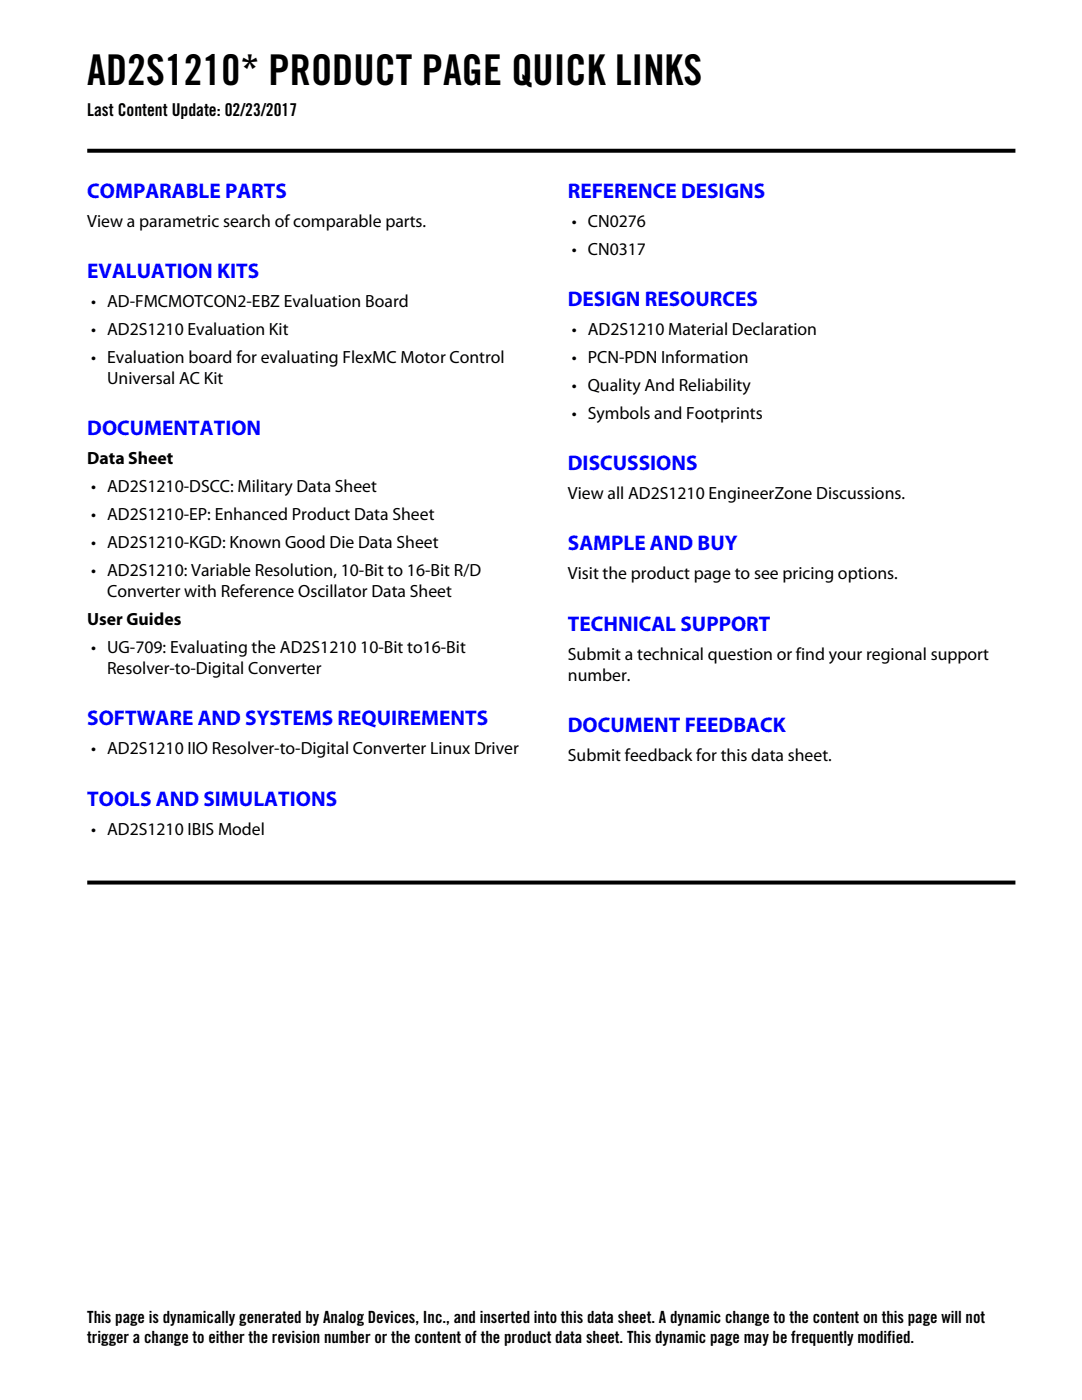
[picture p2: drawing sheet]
<svg xmlns="http://www.w3.org/2000/svg" width="216mm" height="279mm" viewBox="0 0 216 279" stroke-linecap="round" stroke-linejoin="round" font-family="sans-serif">
<defs><g id="words">
<text font-size="8.5" x="17.4" y="17">AD2S1210* PRODUCT PAGE QUICK LINKS</text>
<g font-size="4.2" fill="#00f">
<text x="17.4" y="39.5">COMPARABLE PARTS</text>
<text x="113.3" y="39.5">REFERENCE DESIGNS</text>
<text x="17.4" y="55.5">EVALUATION KITS</text>
<text x="113.3" y="61.1">DESIGN RESOURCES</text>
<text x="17.4" y="86.9">DOCUMENTATION</text>
<text x="113.3" y="93.8">DISCUSSIONS</text>
<text x="113.3" y="109.8">SAMPLE AND BUY</text>
<text x="113.3" y="125.8">TECHNICAL SUPPORT</text>
<text x="17.4" y="144.7">SOFTWARE AND SYSTEMS REQUIREMENTS</text>
<text x="113.3" y="146.1">DOCUMENT FEEDBACK</text>
<text x="17.4" y="160.8">TOOLS AND SIMULATIONS</text>
</g>
<g font-size="3.5">
<text x="17.4" y="23.1">Last Content Update: 02/23/2017</text>
<text x="17.4" y="45.3">View a parametric search of comparable parts.</text>
<text x="114.1" y="45.3">• CN0276</text>
<text x="114.1" y="50.8">• CN0317</text>
<text x="18.2" y="61.3">• AD-FMCMOTCON2-EBZ Evaluation Board</text>
<text x="18.2" y="66.9">• AD2S1210 Evaluation Kit</text>
<text x="114.1" y="66.9">• AD2S1210 Material Declaration</text>
<text x="18.2" y="72.4">• Evaluation board for evaluating FlexMC Motor Control</text>
<text x="21.4" y="76.7">Universal AC Kit</text>
<text x="114.1" y="72.4">• PCN-PDN Information</text>
<text x="114.1" y="78">• Quality And Reliability</text>
<text x="114.1" y="83.5">• Symbols and Footprints</text>
<text x="17.4" y="92.7">Data Sheet</text>
<text x="18.2" y="98.2">• AD2S1210-DSCC: Military Data Sheet</text>
<text x="113.3" y="99.6">View all AD2S1210 EngineerZone Discussions.</text>
<text x="18.2" y="103.8">• AD2S1210-EP: Enhanced Product Data Sheet</text>
<text x="18.2" y="109.4">• AD2S1210-KGD: Known Good Die Data Sheet</text>
<text x="18.2" y="114.9">• AD2S1210: Variable Resolution, 10-Bit to 16-Bit R/D</text>
<text x="21.4" y="119.1">Converter with Reference Oscillator Data Sheet</text>
<text x="113.3" y="115.6">Visit the product page to see pricing options.</text>
<text x="17.4" y="124.7">User Guides</text>
<text x="18.2" y="130.3">• UG-709: Evaluating the AD2S1210 10-Bit to16-Bit</text>
<text x="113.3" y="131.6">Submit a technical question or find your regional support</text>
<text x="21.4" y="134.5">Resolver-to-Digital Converter</text>
<text x="113.3" y="135.9">number.</text>
<text x="18.2" y="150.5">• AD2S1210 IIO Resolver-to-Digital Converter Linux Driver</text>
<text x="113.3" y="151.9">Submit feedback for this data sheet.</text>
<text x="18.2" y="166.6">• AD2S1210 IBIS Model</text>
</g>
<g font-size="3.4">
<text x="17.4" y="264.1">This page is dynamically generated by Analog Devices, Inc., and inserted into this data sheet. A dynamic change to the content on this page will not</text>
<text x="17.4" y="268.1">trigger a change to either the revision number or the content of the product data sheet. This dynamic page may be frequently modified.</text>
</g>
</g></defs>
<g fill="#000">
<path d="M17.4 29.7h92.4l.4 .8h-92.8zM109.8 29.7h92.8v.8h-92.4z"/>
<path d="M17.4 175.7h92.4l.4 .8h-92.8zM109.8 175.7h92.8v.8h-92.4z"/>
</g>
<use href="#words"/>
</svg>
